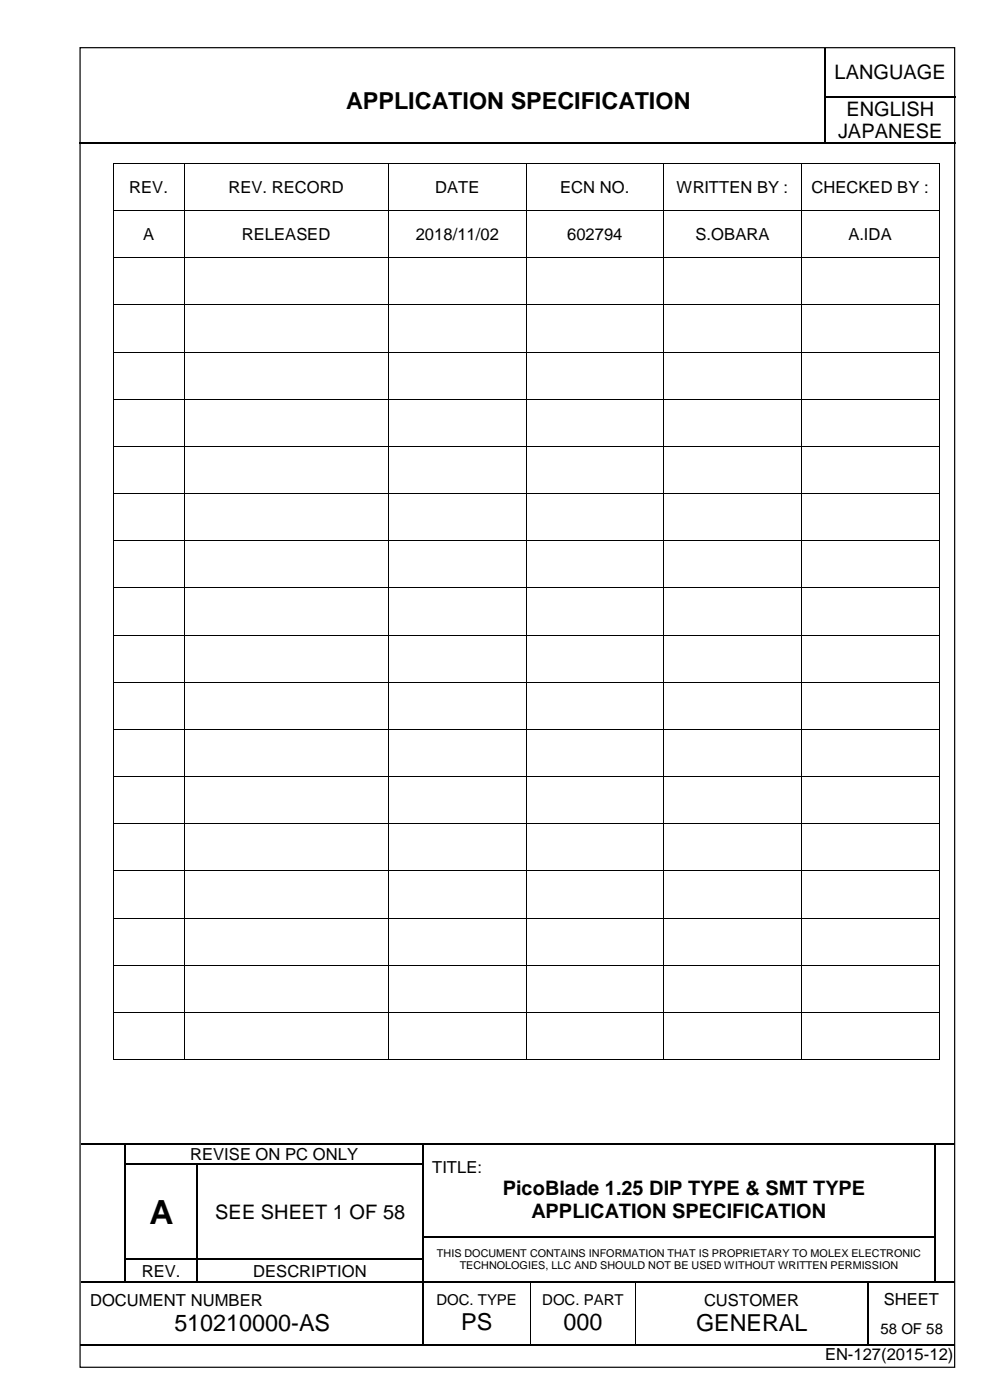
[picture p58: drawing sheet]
<svg xmlns="http://www.w3.org/2000/svg" width="210mm" height="297mm" viewBox="0 0 210 297" stroke-linecap="round" stroke-linejoin="round" font-family="sans-serif">
<defs><g id="words">
<text font-size="7.1" x="31.7" y="259.6">A</text>
<g font-size="5">
<text x="73.4" y="23">APPLICATION SPECIFICATION</text>
<text x="37" y="282.4">510210000-AS</text>
<text x="97.8" y="282.2">PS</text>
<text x="119.4" y="282.2">000</text>
<text x="147.6" y="282.4">GENERAL</text>
</g>
<g font-size="4.2">
<text x="176.9" y="16.7">LANGUAGE</text>
<text x="177.7" y="29.4">JAPANESE</text>
<text x="179.4" y="24.5">ENGLISH</text>
<text x="106.6" y="253.6">PicoBlade 1.25 DIP TYPE &amp; SMT TYPE</text>
<text x="45.6" y="258.6">SEE SHEET 1 OF 58</text>
<text x="112.7" y="258.4">APPLICATION SPECIFICATION</text>
</g>
<g font-size="3.5">
<text x="27.4" y="40.9">REV.</text>
<text x="48.4" y="40.9">REV. RECORD</text>
<text x="92.3" y="40.9">DATE</text>
<text x="118.8" y="40.9">ECN NO.</text>
<text x="143.5" y="40.9">WRITTEN BY :</text>
<text x="172" y="40.9">CHECKED BY :</text>
<text x="30.4" y="50.9">A</text>
<text x="51.3" y="50.9">RELEASED</text>
<text x="88.2" y="50.9">2018/11/02</text>
<text x="120.3" y="50.9">602794</text>
<text x="147.5" y="50.9">S.OBARA</text>
<text x="179.9" y="50.9">A.IDA</text>
<text x="40.3" y="246.1">REVISE ON PC ONLY</text>
<text x="91.6" y="248.9">TITLE:</text>
<text x="30.1" y="270.8">REV.</text>
<text x="53.7" y="270.8">DESCRIPTION</text>
<text x="19.1" y="277">DOCUMENT NUMBER</text>
<text x="149.3" y="277">CUSTOMER</text>
<text x="187.4" y="276.8">SHEET</text>
<text x="174.9" y="288.6">EN-127(2015-12)</text>
</g>
<g font-size="3.2">
<text x="92.5" y="276.9">DOC. TYPE</text>
<text x="115" y="276.9">DOC. PART</text>
<text x="186.6" y="283">58 OF 58</text>
</g>
<g font-size="2.3">
<text x="92.6" y="266.6">THIS DOCUMENT CONTAINS INFORMATION THAT IS PROPRIETARY TO MOLEX ELECTRONIC</text>
<text x="97.5" y="269.3">TECHNOLOGIES, LLC AND SHOULD NOT BE USED WITHOUT WRITTEN PERMISSION</text>
</g>
</g></defs>
<g fill="none" stroke="#000" stroke-width=".25">
<path d="M175 10.2v10.2M16.8 30.4h158M175 20.6v9.7M175.1 20.5h27.4M175.1 30.4h27.4M17.2 242.6h9.3M26.6 242.8v4M26.6 247.1v4.8M26.6 252.2v4.9M26.6 257.3v4.9M26.7 242.6h62.9M26.7 247h15"/>
<path d="M41.8 247.1v4.8M41.8 252.2v4.9M41.8 257.3v4.9M42 247h47.6M89.7 242.8v4M89.7 247.1v4.8M89.7 252.2v4.9M89.7 257.3v4.9M89.8 242.6h108.3M198.2 242.8v4M198.2 247.1v4.8M198.2 252.2v4.9"/>
<path d="M198.2 257.3v4.9M198.4 242.6h4M17.2 272h9.3M26.6 262.5v4.6M26.6 267.3v4.6M26.7 267.2h15M26.7 272h15M41.8 262.5v4.6M41.8 267.3v4.6M42 267.2h47.6M42 272h47.6M89.7 262.5v4.6"/>
<path d="M89.7 267.3v4.6M89.7 272.2v12.9M89.8 262.3h108.3M89.8 272h22.6M112.6 272h22M134.9 272h49M184 272.2v12.9M184.1 272h14M198.2 262.5v4.6M198.2 267.3v4.6M198.4 272h4M16.9 285.2h72.7"/>
<path d="M89.8 285.2h22.6M112.6 285.2h22M134.9 285.2h49M184.1 285.2h18.3"/>
</g>
<g fill="#000">
<path d="M174.8 20.4h.3v.2h-.3z" fill-rule="evenodd"/>
<path d="M174.8 30.3h.3v.3h-.3z" fill-rule="evenodd"/>
<path d="M26.5 242.5h.2v.3h-.2z" fill-rule="evenodd"/>
<path d="M26.5 246.8h.2v.3h-.2z" fill-rule="evenodd"/>
<path d="M26.5 251.9h.2v.3h-.2z" fill-rule="evenodd"/>
<path d="M26.5 257.1h.2v.2h-.2z" fill-rule="evenodd"/>
<path d="M41.7 246.8h.3v.3h-.3z" fill-rule="evenodd"/>
<path d="M41.7 251.9h.3v.3h-.3z" fill-rule="evenodd"/>
<path d="M41.7 257.1h.3v.2h-.3z" fill-rule="evenodd"/>
<path d="M89.6 242.5h.2v.3h-.2z" fill-rule="evenodd"/>
<path d="M89.6 246.8h.2v.3h-.2z" fill-rule="evenodd"/>
<path d="M89.6 251.9h.2v.3h-.2z" fill-rule="evenodd"/>
<path d="M89.6 257.1h.2v.2h-.2z" fill-rule="evenodd"/>
<path d="M198.1 242.5h.3v.3h-.3z" fill-rule="evenodd"/>
<path d="M198.1 246.8h.3v.3h-.3z" fill-rule="evenodd"/>
<path d="M198.1 251.9h.3v.3h-.3z" fill-rule="evenodd"/>
<path d="M198.1 257.1h.3v.2h-.3z" fill-rule="evenodd"/>
<path d="M26.5 262.2h.2v.3h-.2z" fill-rule="evenodd"/>
<path d="M26.5 267.1h.2v.2h-.2z" fill-rule="evenodd"/>
<path d="M26.5 271.9h.2v.3h-.2z" fill-rule="evenodd"/>
<path d="M41.7 262.2h.3v.3h-.3z" fill-rule="evenodd"/>
<path d="M41.7 267.1h.3v.2h-.3z" fill-rule="evenodd"/>
<path d="M41.7 271.9h.3v.3h-.3z" fill-rule="evenodd"/>
<path d="M89.6 262.2h.2v.3h-.2z" fill-rule="evenodd"/>
<path d="M89.6 267.1h.2v.2h-.2z" fill-rule="evenodd"/>
<path d="M89.6 271.9h.2v.3h-.2z" fill-rule="evenodd"/>
<path d="M112.4 271.9h.2v.3h-.2z" fill-rule="evenodd"/>
<path d="M134.6 271.9h.3v.3h-.3z" fill-rule="evenodd"/>
<path d="M183.9 271.9h.2v.3h-.2z" fill-rule="evenodd"/>
<path d="M198.1 262.2h.3v.3h-.3z" fill-rule="evenodd"/>
<path d="M198.1 267.1h.3v.2h-.3z" fill-rule="evenodd"/>
<path d="M198.1 271.9h.3v.3h-.3z" fill-rule="evenodd"/>
<path d="M89.6 285.1h.2v.3h-.2z" fill-rule="evenodd"/>
<path d="M112.4 285.1h.2v.3h-.2z" fill-rule="evenodd"/>
<path d="M134.6 285.1h.3v.3h-.3z" fill-rule="evenodd"/>
<path d="M183.9 285.1h.2v.3h-.2z" fill-rule="evenodd"/>
</g>
<path d="M112.5 272.2v12.9M134.7 272.2v12.9" fill="none" stroke="#000" stroke-width=".21"/>
<path d="M70.9 17.2h96.3v9.7h-96.3z" fill-rule="evenodd" fill="#fff"/>
<path d="M17 10.1h185.4v280h-185.4z" fill="none" stroke="#000" stroke-width=".25"/>
<g fill="#000">
<path d="M24 34.6h.1v.2h-.1z" fill-rule="evenodd"/>
<path d="M24 34.6h.1v.2h-.1z" fill-rule="evenodd"/>
<path d="M39 34.6h.1v.2h-.1z" fill-rule="evenodd"/>
<path d="M82.3 34.6h.2v.2h-.2z" fill-rule="evenodd"/>
<path d="M111.5 34.6h.2v.2h-.2z" fill-rule="evenodd"/>
<path d="M140.7 34.6h.1v.2h-.1z" fill-rule="evenodd"/>
<path d="M169.8 34.6h.2v.2h-.2z" fill-rule="evenodd"/>
<path d="M199 34.6h.2v.2h-.2z" fill-rule="evenodd"/>
<path d="M199 34.6h.2v.2h-.2z" fill-rule="evenodd"/>
<path d="M24 44.6h.1v.2h-.1z" fill-rule="evenodd"/>
<path d="M24 54.6h.1v.2h-.1z" fill-rule="evenodd"/>
<path d="M39 44.6h.1v.2h-.1z" fill-rule="evenodd"/>
<path d="M39 54.6h.1v.2h-.1z" fill-rule="evenodd"/>
<path d="M82.3 44.6h.2v.2h-.2z" fill-rule="evenodd"/>
<path d="M82.3 54.6h.2v.2h-.2z" fill-rule="evenodd"/>
<path d="M111.5 44.6h.2v.2h-.2z" fill-rule="evenodd"/>
<path d="M111.5 54.6h.2v.2h-.2z" fill-rule="evenodd"/>
<path d="M140.7 44.6h.1v.2h-.1z" fill-rule="evenodd"/>
<path d="M140.7 54.6h.1v.2h-.1z" fill-rule="evenodd"/>
<path d="M169.8 44.6h.2v.2h-.2z" fill-rule="evenodd"/>
<path d="M169.8 54.6h.2v.2h-.2z" fill-rule="evenodd"/>
<path d="M199 44.6h.2v.2h-.2z" fill-rule="evenodd"/>
<path d="M199 54.6h.2v.2h-.2z" fill-rule="evenodd"/>
<path d="M24 64.6h.1v.2h-.1z" fill-rule="evenodd"/>
<path d="M24 74.6h.1v.2h-.1z" fill-rule="evenodd"/>
<path d="M39 64.6h.1v.2h-.1z" fill-rule="evenodd"/>
<path d="M39 74.6h.1v.2h-.1z" fill-rule="evenodd"/>
<path d="M82.3 64.6h.2v.2h-.2z" fill-rule="evenodd"/>
<path d="M82.3 74.6h.2v.2h-.2z" fill-rule="evenodd"/>
<path d="M111.5 64.6h.2v.2h-.2z" fill-rule="evenodd"/>
<path d="M111.5 74.6h.2v.2h-.2z" fill-rule="evenodd"/>
<path d="M140.7 64.6h.1v.2h-.1z" fill-rule="evenodd"/>
<path d="M140.7 74.6h.1v.2h-.1z" fill-rule="evenodd"/>
<path d="M169.8 64.6h.2v.2h-.2z" fill-rule="evenodd"/>
<path d="M169.8 74.6h.2v.2h-.2z" fill-rule="evenodd"/>
<path d="M199 64.6h.2v.2h-.2z" fill-rule="evenodd"/>
<path d="M199 74.6h.2v.2h-.2z" fill-rule="evenodd"/>
<path d="M24 84.6h.1v.2h-.1z" fill-rule="evenodd"/>
<path d="M24 94.6h.1v.2h-.1z" fill-rule="evenodd"/>
<path d="M39 84.6h.1v.2h-.1z" fill-rule="evenodd"/>
<path d="M39 94.6h.1v.2h-.1z" fill-rule="evenodd"/>
<path d="M82.3 84.6h.2v.2h-.2z" fill-rule="evenodd"/>
<path d="M82.3 94.6h.2v.2h-.2z" fill-rule="evenodd"/>
<path d="M111.5 84.6h.2v.2h-.2z" fill-rule="evenodd"/>
<path d="M111.5 94.6h.2v.2h-.2z" fill-rule="evenodd"/>
<path d="M140.7 84.6h.1v.2h-.1z" fill-rule="evenodd"/>
<path d="M140.7 94.6h.1v.2h-.1z" fill-rule="evenodd"/>
<path d="M169.8 84.6h.2v.2h-.2z" fill-rule="evenodd"/>
<path d="M169.8 94.6h.2v.2h-.2z" fill-rule="evenodd"/>
<path d="M199 84.6h.2v.2h-.2z" fill-rule="evenodd"/>
<path d="M199 94.6h.2v.2h-.2z" fill-rule="evenodd"/>
<path d="M24 104.6h.1v.2h-.1z" fill-rule="evenodd"/>
<path d="M24 114.6h.1v.2h-.1z" fill-rule="evenodd"/>
<path d="M39 104.6h.1v.2h-.1z" fill-rule="evenodd"/>
<path d="M39 114.6h.1v.2h-.1z" fill-rule="evenodd"/>
<path d="M82.3 104.6h.2v.2h-.2z" fill-rule="evenodd"/>
<path d="M82.3 114.6h.2v.2h-.2z" fill-rule="evenodd"/>
<path d="M111.5 104.6h.2v.2h-.2z" fill-rule="evenodd"/>
<path d="M111.5 114.6h.2v.2h-.2z" fill-rule="evenodd"/>
<path d="M140.7 104.6h.1v.2h-.1z" fill-rule="evenodd"/>
<path d="M140.7 114.6h.1v.2h-.1z" fill-rule="evenodd"/>
<path d="M169.8 104.6h.2v.2h-.2z" fill-rule="evenodd"/>
<path d="M169.8 114.6h.2v.2h-.2z" fill-rule="evenodd"/>
<path d="M199 104.6h.2v.2h-.2z" fill-rule="evenodd"/>
<path d="M199 114.6h.2v.2h-.2z" fill-rule="evenodd"/>
<path d="M24 124.6h.1v.2h-.1z" fill-rule="evenodd"/>
<path d="M24 134.6h.1v.2h-.1z" fill-rule="evenodd"/>
<path d="M39 124.6h.1v.2h-.1z" fill-rule="evenodd"/>
<path d="M39 134.6h.1v.2h-.1z" fill-rule="evenodd"/>
<path d="M82.3 124.6h.2v.2h-.2z" fill-rule="evenodd"/>
<path d="M82.3 134.6h.2v.2h-.2z" fill-rule="evenodd"/>
<path d="M111.5 124.6h.2v.2h-.2z" fill-rule="evenodd"/>
<path d="M111.5 134.6h.2v.2h-.2z" fill-rule="evenodd"/>
<path d="M140.7 124.6h.1v.2h-.1z" fill-rule="evenodd"/>
<path d="M140.7 134.6h.1v.2h-.1z" fill-rule="evenodd"/>
<path d="M169.8 124.6h.2v.2h-.2z" fill-rule="evenodd"/>
<path d="M169.8 134.6h.2v.2h-.2z" fill-rule="evenodd"/>
<path d="M199 124.6h.2v.2h-.2z" fill-rule="evenodd"/>
<path d="M199 134.6h.2v.2h-.2z" fill-rule="evenodd"/>
<path d="M24 144.6h.1v.2h-.1z" fill-rule="evenodd"/>
<path d="M24 154.7h.1v.1h-.1z" fill-rule="evenodd"/>
<path d="M39 144.6h.1v.2h-.1z" fill-rule="evenodd"/>
<path d="M39 154.7h.1v.1h-.1z" fill-rule="evenodd"/>
<path d="M82.3 144.6h.2v.2h-.2z" fill-rule="evenodd"/>
<path d="M82.3 154.7h.2v.1h-.2z" fill-rule="evenodd"/>
<path d="M111.5 144.6h.2v.2h-.2z" fill-rule="evenodd"/>
<path d="M111.5 154.7h.2v.1h-.2z" fill-rule="evenodd"/>
<path d="M140.7 144.6h.1v.2h-.1z" fill-rule="evenodd"/>
<path d="M140.7 154.7h.1v.1h-.1z" fill-rule="evenodd"/>
<path d="M169.8 144.6h.2v.2h-.2z" fill-rule="evenodd"/>
<path d="M169.8 154.7h.2v.1h-.2z" fill-rule="evenodd"/>
<path d="M199 144.6h.2v.2h-.2z" fill-rule="evenodd"/>
<path d="M199 154.7h.2v.1h-.2z" fill-rule="evenodd"/>
<path d="M24 164.7h.1v.1h-.1z" fill-rule="evenodd"/>
<path d="M24 174.6h.1v.2h-.1z" fill-rule="evenodd"/>
<path d="M39 164.7h.1v.1h-.1z" fill-rule="evenodd"/>
<path d="M39 174.6h.1v.2h-.1z" fill-rule="evenodd"/>
<path d="M82.3 164.7h.2v.1h-.2z" fill-rule="evenodd"/>
<path d="M82.3 174.6h.2v.2h-.2z" fill-rule="evenodd"/>
<path d="M111.5 164.7h.2v.1h-.2z" fill-rule="evenodd"/>
<path d="M111.5 174.6h.2v.2h-.2z" fill-rule="evenodd"/>
<path d="M140.7 164.7h.1v.1h-.1z" fill-rule="evenodd"/>
<path d="M140.7 174.6h.1v.2h-.1z" fill-rule="evenodd"/>
<path d="M169.8 164.7h.2v.1h-.2z" fill-rule="evenodd"/>
<path d="M169.8 174.6h.2v.2h-.2z" fill-rule="evenodd"/>
<path d="M199 164.7h.2v.1h-.2z" fill-rule="evenodd"/>
<path d="M199 174.6h.2v.2h-.2z" fill-rule="evenodd"/>
<path d="M24 184.6h.1v.2h-.1z" fill-rule="evenodd"/>
<path d="M24 194.7h.1v.1h-.1z" fill-rule="evenodd"/>
<path d="M39 184.6h.1v.2h-.1z" fill-rule="evenodd"/>
<path d="M39 194.7h.1v.1h-.1z" fill-rule="evenodd"/>
<path d="M82.3 184.6h.2v.2h-.2z" fill-rule="evenodd"/>
<path d="M82.3 194.7h.2v.1h-.2z" fill-rule="evenodd"/>
<path d="M111.5 184.6h.2v.2h-.2z" fill-rule="evenodd"/>
<path d="M111.5 194.7h.2v.1h-.2z" fill-rule="evenodd"/>
<path d="M140.7 184.6h.1v.2h-.1z" fill-rule="evenodd"/>
<path d="M140.7 194.7h.1v.1h-.1z" fill-rule="evenodd"/>
<path d="M169.8 184.6h.2v.2h-.2z" fill-rule="evenodd"/>
<path d="M169.8 194.7h.2v.1h-.2z" fill-rule="evenodd"/>
<path d="M199 184.6h.2v.2h-.2z" fill-rule="evenodd"/>
<path d="M199 194.7h.2v.1h-.2z" fill-rule="evenodd"/>
<path d="M24 204.7h.1v.1h-.1z" fill-rule="evenodd"/>
<path d="M24 214.7h.1v.1h-.1z" fill-rule="evenodd"/>
<path d="M39 204.7h.1v.1h-.1z" fill-rule="evenodd"/>
<path d="M39 214.7h.1v.1h-.1z" fill-rule="evenodd"/>
<path d="M82.3 204.7h.2v.1h-.2z" fill-rule="evenodd"/>
<path d="M82.3 214.7h.2v.1h-.2z" fill-rule="evenodd"/>
<path d="M111.5 204.7h.2v.1h-.2z" fill-rule="evenodd"/>
<path d="M111.5 214.7h.2v.1h-.2z" fill-rule="evenodd"/>
<path d="M140.7 204.7h.1v.1h-.1z" fill-rule="evenodd"/>
<path d="M140.7 214.7h.1v.1h-.1z" fill-rule="evenodd"/>
<path d="M169.8 204.7h.2v.1h-.2z" fill-rule="evenodd"/>
<path d="M169.8 214.7h.2v.1h-.2z" fill-rule="evenodd"/>
<path d="M199 204.7h.2v.1h-.2z" fill-rule="evenodd"/>
<path d="M199 214.7h.2v.1h-.2z" fill-rule="evenodd"/>
<path d="M24 224.7h.1v.1h-.1z" fill-rule="evenodd"/>
<path d="M24 224.7h.1v.1h-.1z" fill-rule="evenodd"/>
<path d="M39 224.7h.1v.1h-.1z" fill-rule="evenodd"/>
<path d="M82.3 224.7h.2v.1h-.2z" fill-rule="evenodd"/>
<path d="M111.5 224.7h.2v.1h-.2z" fill-rule="evenodd"/>
<path d="M140.7 224.7h.1v.1h-.1z" fill-rule="evenodd"/>
<path d="M169.8 224.7h.2v.1h-.2z" fill-rule="evenodd"/>
<path d="M199 224.7h.2v.1h-.2z" fill-rule="evenodd"/>
<path d="M199 224.7h.2v.1h-.2z" fill-rule="evenodd"/>
</g>
<g fill="none" stroke="#000" stroke-width=".21">
<path d="M24.1 34.8v9.8M24.1 34.7h14.9M39 34.8v9.8M39.1 34.7h43.2M82.4 34.8v9.8M82.5 34.7h29M111.6 34.8v9.8M111.7 34.7h29M140.7 34.8v9.8M140.8 34.7h29M169.9 34.8v9.8M170 34.7h29"/>
<path d="M199.1 34.8v9.8M24.1 44.8v9.8M24.1 54.8v9.8M24.1 44.7h14.9M24.1 54.7h14.9M39 44.8v9.8M39 54.8v9.8M39.1 44.7h43.2M39.1 54.7h43.2M82.4 44.8v9.8M82.4 54.8v9.8M82.5 44.7h29"/>
<path d="M82.5 54.7h29M111.6 44.8v9.8M111.6 54.8v9.8M111.7 44.7h29M111.7 54.7h29M140.7 44.8v9.8M140.7 54.8v9.8M140.8 44.7h29M140.8 54.7h29M169.9 44.8v9.8M169.9 54.8v9.8M170 44.7h29"/>
<path d="M170 54.7h29M199.1 44.8v9.8M199.1 54.8v9.8M24.1 64.8v9.8M24.1 74.8v9.8M24.1 64.7h14.9M24.1 74.7h14.9M39 64.8v9.8M39 74.8v9.8M39.1 64.7h43.2M39.1 74.7h43.2M82.4 64.8v9.8"/>
<path d="M82.4 74.8v9.8M82.5 64.7h29M82.5 74.7h29M111.6 64.8v9.8M111.6 74.8v9.8M111.7 64.7h29M111.7 74.7h29M140.7 64.8v9.8M140.7 74.8v9.8M140.8 64.7h29M140.8 74.7h29M169.9 64.8v9.8"/>
<path d="M169.9 74.8v9.8M170 64.7h29M170 74.7h29M199.1 64.8v9.8M199.1 74.8v9.8M24.1 84.8v9.8M24.1 94.8v9.8M24.1 84.7h14.9M24.1 94.7h14.9M39 84.8v9.8M39 94.8v9.8M39.1 84.7h43.2"/>
<path d="M39.1 94.7h43.2M82.4 84.8v9.8M82.4 94.8v9.8M82.5 84.7h29M82.5 94.7h29M111.6 84.8v9.8M111.6 94.8v9.8M111.7 84.7h29M111.7 94.7h29M140.7 84.8v9.8M140.7 94.8v9.8M140.8 84.7h29"/>
<path d="M140.8 94.7h29M169.9 84.8v9.8M169.9 94.8v9.8M170 84.7h29M170 94.7h29M199.1 84.8v9.8M199.1 94.8v9.8M24.1 104.8v9.8M24.1 114.8v9.8M24.1 104.7h14.9M24.1 114.7h14.9M39 104.8v9.8"/>
<path d="M39 114.8v9.8M39.1 104.7h43.2M39.1 114.7h43.2M82.4 104.8v9.8M82.4 114.8v9.8M82.5 104.7h29M82.5 114.7h29M111.6 104.8v9.8M111.6 114.8v9.8M111.7 104.7h29M111.7 114.7h29M140.7 104.8v9.8"/>
<path d="M140.7 114.8v9.8M140.8 104.7h29M140.8 114.7h29M169.9 104.8v9.8M169.9 114.8v9.8M170 104.7h29M170 114.7h29M199.1 104.8v9.8M199.1 114.8v9.8M24.1 124.8v9.8M24.1 134.8v9.8M24.1 124.7h14.9"/>
<path d="M24.1 134.7h14.9M39 124.8v9.8M39 134.8v9.8M39.1 124.7h43.2M39.1 134.7h43.2M82.4 124.8v9.8M82.4 134.8v9.8M82.5 124.7h29M82.5 134.7h29M111.6 124.8v9.8M111.6 134.8v9.8M111.7 124.7h29"/>
<path d="M111.7 134.7h29M140.7 124.8v9.8M140.7 134.8v9.8M140.8 124.7h29M140.8 134.7h29M169.9 124.8v9.8M169.9 134.8v9.8M170 124.7h29M170 134.7h29M199.1 124.8v9.8M199.1 134.8v9.8M24.1 144.8v9.9"/>
<path d="M24.1 154.8v9.9M24.1 144.7h14.9M24.1 154.7h14.9M39 144.8v9.9M39 154.8v9.9M39.1 144.7h43.2M39.1 154.7h43.2M82.4 144.8v9.9M82.4 154.8v9.9M82.5 144.7h29M82.5 154.7h29M111.6 144.8v9.9"/>
<path d="M111.6 154.8v9.9M111.7 144.7h29M111.7 154.7h29M140.7 144.8v9.9M140.7 154.8v9.9M140.8 144.7h29M140.8 154.7h29M169.9 144.8v9.9M169.9 154.8v9.9M170 144.7h29M170 154.7h29M199.1 144.8v9.9"/>
<path d="M199.1 154.8v9.9M24.1 164.8v9.8M24.1 174.8v9.8M24.1 164.7h14.9M24.1 174.7h14.9M39 164.8v9.8M39 174.8v9.8M39.1 164.7h43.2M39.1 174.7h43.2M82.4 164.8v9.8M82.4 174.8v9.8M82.5 164.7h29"/>
<path d="M82.5 174.7h29M111.6 164.8v9.8M111.6 174.8v9.8M111.7 164.7h29M111.7 174.7h29M140.7 164.8v9.8M140.7 174.8v9.8M140.8 164.7h29M140.8 174.7h29M169.9 164.8v9.8M169.9 174.8v9.8M170 164.7h29"/>
<path d="M170 174.7h29M199.1 164.8v9.8M199.1 174.8v9.8M24.1 184.8v9.9M24.1 194.8v9.9M24.1 184.7h14.9M24.1 194.8h14.9M39 184.8v9.9M39 194.8v9.9M39.1 184.7h43.2M39.1 194.8h43.2M82.4 184.8v9.9"/>
<path d="M82.4 194.8v9.9M82.5 184.7h29M82.5 194.8h29M111.6 184.8v9.9M111.6 194.8v9.9M111.7 184.7h29M111.7 194.8h29M140.7 184.8v9.9M140.7 194.8v9.9M140.8 184.7h29M140.8 194.8h29M169.9 184.8v9.9"/>
<path d="M169.9 194.8v9.9M170 184.7h29M170 194.8h29M199.1 184.8v9.9M199.1 194.8v9.9M24.1 204.8v9.9M24.1 214.8v9.9M24.1 204.7h14.9M24.1 214.7h14.9M39 204.8v9.9M39 214.8v9.9M39.1 204.7h43.2"/>
<path d="M39.1 214.7h43.2M82.4 204.8v9.9M82.4 214.8v9.9M82.5 204.7h29M82.5 214.7h29M111.6 204.8v9.9M111.6 214.8v9.9M111.7 204.7h29M111.7 214.7h29M140.7 204.8v9.9M140.7 214.8v9.9M140.8 204.7h29"/>
<path d="M140.8 214.7h29M169.9 204.8v9.9M169.9 214.8v9.9M170 204.7h29M170 214.7h29M199.1 204.8v9.9M199.1 214.8v9.9M24.1 224.7h14.9M39.1 224.7h43.2M82.5 224.7h29M111.7 224.7h29M140.8 224.7h29"/>
<path d="M170 224.7h29"/>
</g>
<use href="#words"/>
</svg>
